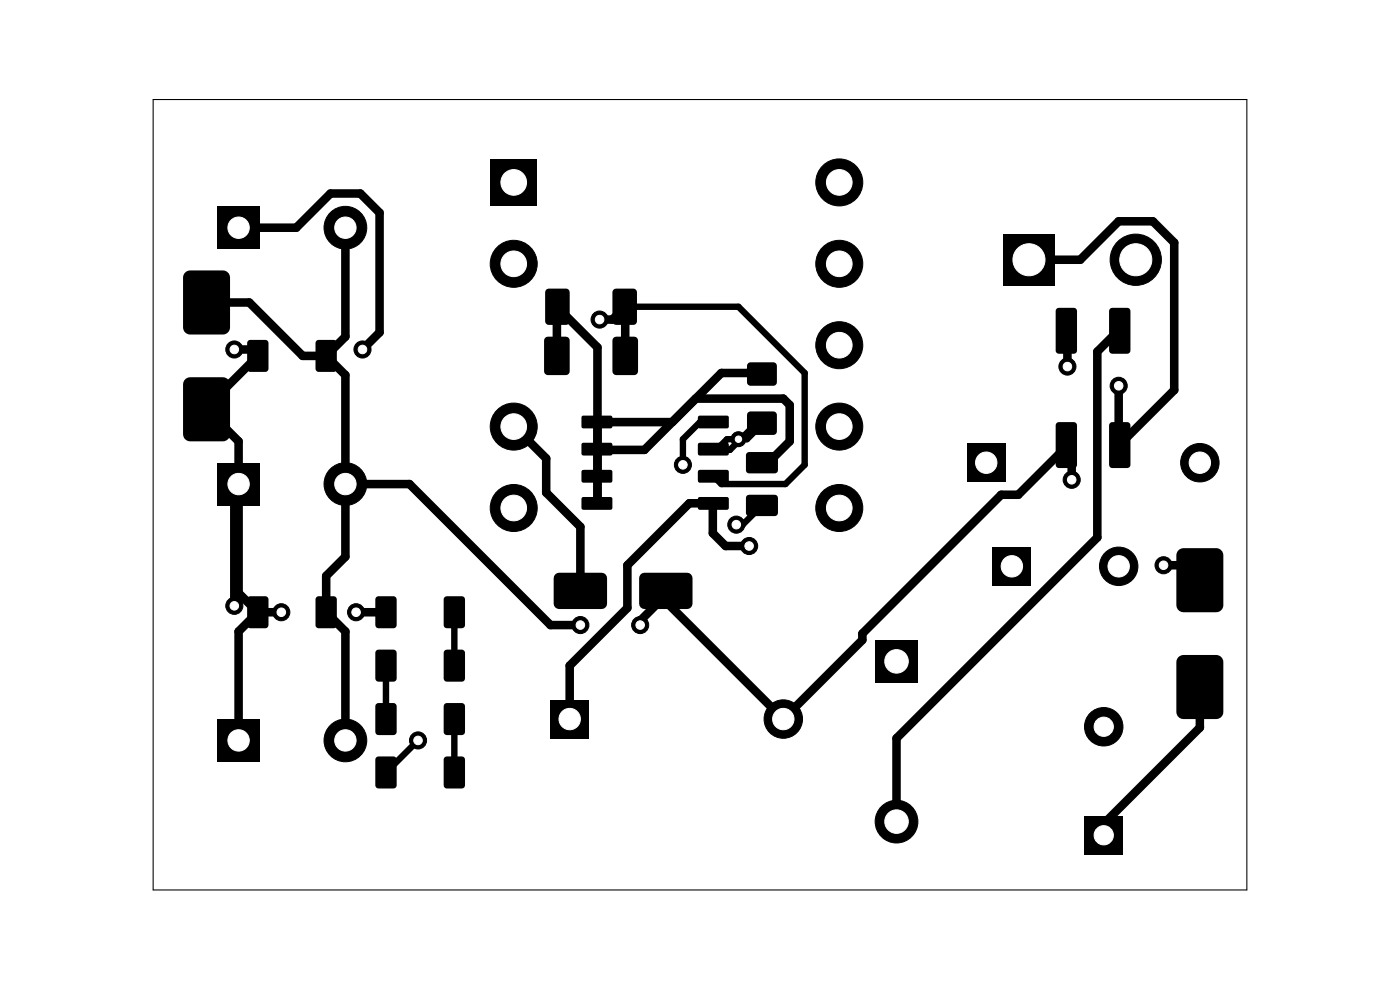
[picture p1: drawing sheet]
<svg xmlns="http://www.w3.org/2000/svg" width="297mm" height="210mm" viewBox="0 0 297 210" stroke-linecap="round" stroke-linejoin="round" font-family="sans-serif">
<g fill="#000">
<path d="M104 33.7h10v10h-10zM39.1 58l.4-.4 .8-.2h7a1.5 1.5 0 0 1 1.5 1.5v10.6a1.5 1.5 0 0 1-1.5 1.5h-7a1.5 1.5 0 0 1-1.5-1.5v-10.6zM46.1 43.8h9v9h-9zM52.6 72.3l.5-.2h3.2a.68 .68 0 0 1 .7 .7v5.4a.68 .68 0 0 1-.7 .7h-3.2a.68 .68 0 0 1-.7-.7v-5.4zM67.1 72.3l.5-.2h3.2a.68 .68 0 0 1 .7 .7v5.4a.68 .68 0 0 1-.7 .7h-3.2a.68 .68 0 0 1-.7-.7v-5.4zM115.7 71.7l.5-.3h3.8a.82 .82 0 0 1 .9 .8v6.6a.82 .82 0 0 1-.9 .8h-3.8a.82 .82 0 0 1-.8-.8v-6.6zM115.9 61.4l.5-.2h3.7a.78 .78 0 0 1 .8 .8v6.1a.78 .78 0 0 1-.8 .8h-3.7a.78 .78 0 0 1-.8-.8v-6.1zM130.1 61.4l.6-.2h3.7a.78 .78 0 0 1 .7 .8v6.1a.78 .78 0 0 1-.7 .8h-3.7a.78 .78 0 0 1-.8-.8v-6.1zM130.2 71.7l.5-.3h3.8a.82 .82 0 0 1 .9 .8v6.6a.82 .82 0 0 1-.9 .8h-3.8a.82 .82 0 0 1-.8-.8v-6.6zM212.9 49.7h10.8v10.8h-10.8zM224.2 65.5l.4-.2h3.2a.68 .68 0 0 1 .7 .7v8.4a.68 .68 0 0 1-.7 .6h-3.2a.68 .68 0 0 1-.6-.6v-8.4zM235.5 65.5l.5-.2h3.1a.68 .68 0 0 1 .7 .7v8.4a.68 .68 0 0 1-.7 .6h-3.1a.68 .68 0 0 1-.7-.6v-8.4z"/>
<path d="M39.5 80.3l.8-.3h7a1.5 1.5 0 0 1 1.5 1.5v10.6a1.5 1.5 0 0 1-1.5 1.5h-7a1.5 1.5 0 0 1-1.5-1.5v-10.6l.3-.8zM123.5 94l.3-.1h5.9l.2 .4v2.1l-.4 .2h-5.9l-.2-.4zM123.5 88.3l.3-.1h5.9l.2 .4v2l-.4 .3-5.9-.1-.2-.3zM148.2 88.3l.3-.1h5.9l.2 .4v2l-.4 .3-5.9-.1-.3-.3zM148.2 94l.3-.1h5.9l.2 .4v2.1l-.4 .2h-5.9l-.3-.4zM158.7 87.5l.5-.2h4.9a.75 .75 0 0 1 .7 .7v3.5a.75 .75 0 0 1-.7 .8h-4.9a.75 .75 0 0 1-.7-.8v-3.5zM158.7 77.1l.5-.2h4.9a.75 .75 0 0 1 .7 .7v3.5a.75 .75 0 0 1-.7 .7h-4.9a.75 .75 0 0 1-.7-.7v-3.5zM224.2 89.7l.4-.2h3.2a.68 .68 0 0 1 .7 .7v8.4a.68 .68 0 0 1-.7 .7h-3.2a.68 .68 0 0 1-.6-.7v-8.4zM235.5 89.7l.5-.2h3.1a.68 .68 0 0 1 .7 .7v8.4a.68 .68 0 0 1-.7 .7h-3.1a.68 .68 0 0 1-.7-.7v-8.4zM46.1 98.2h9v9h-9zM123.5 105.5l.3-.1 5.9 .1 .2 .3v2.1l-.4 .2h-5.9l-.2-.4zM123.5 99.8l.3-.1h5.9l.2 .4v2l-.4 .3h-5.9l-.2-.4z"/>
<path d="M148.2 99.8l.3-.1h5.9l.2 .4v2l-.4 .3h-5.9l-.3-.4zM148.2 105.5l.3-.1 5.9 .1 .2 .3v2.1l-.4 .2h-5.9l-.3-.4zM158.4 105.2l.5-.2h5.5a.68 .68 0 0 1 .6 .6v3.2a.68 .68 0 0 1-.6 .7h-5.5a.68 .68 0 0 1-.7-.7v-3.2zM158.4 96.1l.5-.2h5.5a.68 .68 0 0 1 .6 .7v3.1a.68 .68 0 0 1-.6 .7h-5.5a.68 .68 0 0 1-.7-.7v-3.1zM205.1 94.1h8.2v8.1h-8.2zM249.8 116.9l.4-.3 .9-.3h6.9a1.5 1.5 0 0 1 1.5 1.5v10.6a1.5 1.5 0 0 1-1.5 1.5h-6.9a1.5 1.5 0 0 1-1.5-1.5v-10.6zM52.6 126.7l.5-.2h3.2a.68 .68 0 0 1 .7 .7v5.4a.68 .68 0 0 1-.7 .7h-3.2a.68 .68 0 0 1-.7-.7v-5.4zM67.1 126.7l.5-.2h3.2a.68 .68 0 0 1 .7 .7v5.4a.68 .68 0 0 1-.7 .7h-3.2a.68 .68 0 0 1-.7-.7v-5.4zM79.8 126.7l.5-.2h3.2a.68 .68 0 0 1 .7 .7v5.4a.68 .68 0 0 1-.7 .7h-3.2a.68 .68 0 0 1-.7-.7v-5.4zM94.3 126.7l.5-.2h3.2a.68 .68 0 0 1 .7 .7v5.4a.68 .68 0 0 1-.7 .7h-3.2a.68 .68 0 0 1-.7-.7v-5.4zM117.8 121.8l.8-.3h9a1.16 1.16 0 0 1 1.2 1.1v5.4a1.16 1.16 0 0 1-1.2 1.2h-9a1.16 1.16 0 0 1-1.1-1.2v-5.4zM135.9 121.8l.8-.3h9.1a1.16 1.16 0 0 1 1.1 1.1v5.4a1.16 1.16 0 0 1-1.1 1.2h-9.1a1.16 1.16 0 0 1-1.1-1.2v-5.4z"/>
<path d="M185.7 135.8h9v9h-9zM210.6 116.1h8.1v8.1h-8.1zM79.8 149.3l.5-.2h3.2a.68 .68 0 0 1 .7 .7v5.5a.68 .68 0 0 1-.7 .6h-3.2a.68 .68 0 0 1-.7-.6v-5.5zM79.8 138l.5-.2h3.2a.68 .68 0 0 1 .7 .7v5.4a.68 .68 0 0 1-.7 .7h-3.2a.68 .68 0 0 1-.7-.7v-5.4zM94.3 149.3l.5-.2h3.2a.68 .68 0 0 1 .7 .7v5.5a.68 .68 0 0 1-.7 .6h-3.2a.68 .68 0 0 1-.7-.6v-5.5zM94.3 138l.5-.2h3.2a.68 .68 0 0 1 .7 .7v5.4a.68 .68 0 0 1-.7 .7h-3.2a.68 .68 0 0 1-.7-.7v-5.4zM116.8 148.5h8.1v8.1h-8.1zM249.8 139.6l.4-.4 .9-.3h6.9a1.5 1.5 0 0 1 1.5 1.5v10.6a1.5 1.5 0 0 1-1.5 1.5h-6.9a1.5 1.5 0 0 1-1.5-1.5v-10.6zM46.1 152.5h9v9.1h-9zM79.8 160.7l.5-.2h3.2a.68 .68 0 0 1 .7 .6v5.5a.68 .68 0 0 1-.7 .7h-3.2a.68 .68 0 0 1-.7-.7v-5.5zM94.3 160.7l.5-.2h3.2a.68 .68 0 0 1 .7 .6v5.5a.68 .68 0 0 1-.7 .7h-3.2a.68 .68 0 0 1-.7-.7v-5.5zM230.1 173.1h8.1v8.2h-8.1z"/>
</g>
<g fill="#000" stroke="#000" stroke-width=".21">
<circle cx="178" cy="38.7" r="5"/>
<circle cx="73.3" cy="48.3" r="4.5"/>
<circle cx="109" cy="56" r="5"/>
<circle cx="178" cy="56" r="5"/>
<circle cx="240.9" cy="55.1" r="5.4"/>
<circle cx="49.7" cy="74.1" r="1.81"/>
<circle cx="76.9" cy="74.1" r="1.81"/>
<circle cx="127.2" cy="67.8" r="1.81"/>
<circle cx="178" cy="73.2" r="5"/>
<circle cx="226.4" cy="77.8" r="1.81"/>
<circle cx="109" cy="90.5" r="5"/>
<circle cx="144.9" cy="98.6" r="1.81"/>
<circle cx="156.7" cy="93.2" r="1.59"/>
<circle cx="178" cy="90.5" r="5"/>
<circle cx="237.3" cy="81.8" r="1.81"/>
<circle cx="254.5" cy="98.2" r="4.1"/>
<circle cx="73.3" cy="102.7" r="4.5"/>
<circle cx="109" cy="107.8" r="5"/>
<circle cx="156.2" cy="111.3" r="1.81"/>
<circle cx="158.9" cy="115.8" r="1.81"/>
<circle cx="178" cy="107.8" r="5"/>
<circle cx="227.4" cy="101.8" r="1.81"/>
<circle cx="246.8" cy="119.9" r="1.81"/>
<circle cx="49.7" cy="128.5" r="1.81"/>
<circle cx="59.7" cy="129.9" r="1.81"/>
<circle cx="75.5" cy="129.9" r="1.81"/>
<circle cx="123.1" cy="132.6" r="1.81"/>
<circle cx="135.8" cy="132.6" r="1.81"/>
<circle cx="237.3" cy="120.1" r="4.1"/>
<circle cx="73.3" cy="157.1" r="4.5"/>
<circle cx="88.7" cy="157.1" r="1.81"/>
<circle cx="166.2" cy="152.5" r="4.1"/>
<circle cx="234.2" cy="154.2" r="4.1"/>
<circle cx="190.2" cy="174.3" r="4.5"/>
</g>
<g fill="none" stroke="#000" stroke-width="1.8">
<path d="M50.6 48.3h12.3l7.2-7.2h6.3l4.1 4v25.4l-3.6 3.6M73.3 48.3v23.1l-4.1 4.1M218.3 55.1h10.9l8.1-8.2h7.3l4.5 4.6v31.2l-11.8 11.8M43.8 64.2h9.1l11.3 11.3h5M49.7 74.1h3.6l1.4 1.4-10.9 10.9v.4l6.8 6.8v32.2l4.1 4.1M69.2 75.5l4.1 4.1v38.5l-4.1 4.1v7.7l4.1 4.1v23.1M118.1 65.1h.2M118.1 65.1v10.4M118.1 65.1l8.6 8.6v33.1h-.1M132.5 65.1h.1M132.6 65.1l-2.7 2.7h-2.7M132.6 65.1v10.4"/>
<path d="M161.6 79.3v-.2h-8.6l-16.3 16.3h-10l-.1-.1M226.2 70.2l.2-.1v7.7M237.5 70.2l-.2-.1-4.5 4.5v39.4l-42.6 42.6v17.7M109 90.5l6.9 6.7v7.3l7.2 7.2v13.6M126.6 89.5h16M147.6 84.6h18.6l1.3 1.3v7.7l-4.5 4.6h-1.4M226.2 94.4l.2 .1M226.4 94.5l-10.4 10.5h-3.6l-29.5 29.4v1.4l-16.7 16.7-24.9-24.9v-2.3M226.4 94.5l1 .9v6.4M237.3 81.8v12.7M237.5 94.4l-.2 .1M50.6 102.7l-.9 .9v24.9"/>
<path d="M73.3 102.7h13.6l29.9 29.9h6.3M126.7 100.9l-.1 .1M151.2 106.8h-5l-13.1 13.1v9.1l-12.2 12.2v11.3M151.2 106.8h.1M151.2 106.8v6.3l2.7 2.7h5M246.8 119.9h4.6l3.1 3.2M54.7 129.9l-4.1 4.1v23.1M54.7 129.9h5M75.5 129.9h6.4M141.3 126.3l-5.5 5.4v.9M254.5 145.7v8.6l-20.3 20.4v2.5"/>
</g>
<path d="M132.5 65.1h24.2l14 14v19.5l-4.1 4.1h-13.6l-1.8-1.8 .1 .1M151.3 89.5h-2.8l-3.6 3.7v5.4M151.3 95.3h.8l2.1-2.1h4.3l3.1-3.2h-1.3l-5.5 5.4h-3.6zM161.6 89.8v.2M161.6 107.2l-4 4.1h-1.4M96.4 129.9v11.3M81.9 141.2v11.3M88.7 157.1l-6.8 6.8M96.4 152.5v11.4" fill="none" stroke="#000" stroke-width="1.4"/>
<path d="M32.5 21.1h232v167.7h-232z" fill="none" stroke="#000" stroke-width=".23"/>
<g fill="#fff" stroke="#fff" stroke-width=".21">
<circle cx="158.9" cy="115.8" r=".91"/>
<circle cx="123.1" cy="132.6" r=".91"/>
<circle cx="135.8" cy="132.6" r=".91"/>
<circle cx="227.4" cy="101.8" r=".91"/>
<circle cx="49.7" cy="128.5" r=".91"/>
<circle cx="75.5" cy="129.9" r=".91"/>
<circle cx="49.7" cy="74.1" r=".91"/>
<circle cx="59.7" cy="129.9" r=".91"/>
<circle cx="76.9" cy="74.1" r=".91"/>
<circle cx="246.8" cy="119.9" r=".91"/>
<circle cx="226.4" cy="77.8" r=".91"/>
<circle cx="127.2" cy="67.8" r=".91"/>
<circle cx="237.3" cy="81.8" r=".91"/>
<circle cx="156.2" cy="111.3" r=".91"/>
<circle cx="144.9" cy="98.6" r=".91"/>
<circle cx="88.7" cy="157.1" r=".91"/>
<circle cx="156.7" cy="93.2" r=".68"/>
<circle cx="120.9" cy="152.5" r="2.27"/>
<circle cx="166.2" cy="152.5" r="2.27"/>
<circle cx="50.6" cy="48.3" r="2.27"/>
<circle cx="73.3" cy="48.3" r="2.27"/>
<circle cx="234.2" cy="177.2" r="2.04"/>
<circle cx="234.2" cy="154.2" r="2.04"/>
<circle cx="214.7" cy="120.1" r="2.27"/>
<circle cx="237.3" cy="120.1" r="2.27"/>
<circle cx="109" cy="38.7" r="2.72"/>
<circle cx="109" cy="56" r="2.72"/>
<circle cx="109" cy="90.5" r="2.72"/>
<circle cx="109" cy="107.8" r="2.72"/>
<circle cx="178" cy="107.8" r="2.72"/>
<circle cx="178" cy="90.5" r="2.72"/>
<circle cx="178" cy="73.2" r="2.72"/>
<circle cx="178" cy="56" r="2.72"/>
<circle cx="178" cy="38.7" r="2.72"/>
<circle cx="50.6" cy="102.7" r="2.27"/>
<circle cx="73.3" cy="102.7" r="2.27"/>
<circle cx="209.2" cy="98.2" r="2.27"/>
<circle cx="254.5" cy="98.2" r="2.27"/>
<circle cx="218.3" cy="55.1" r="3.4"/>
<circle cx="240.9" cy="55.1" r="3.4"/>
<circle cx="50.6" cy="157.1" r="2.27"/>
<circle cx="73.3" cy="157.1" r="2.27"/>
<circle cx="190.2" cy="140.3" r="2.49"/>
<circle cx="190.2" cy="174.3" r="2.49"/>
</g>
</svg>
